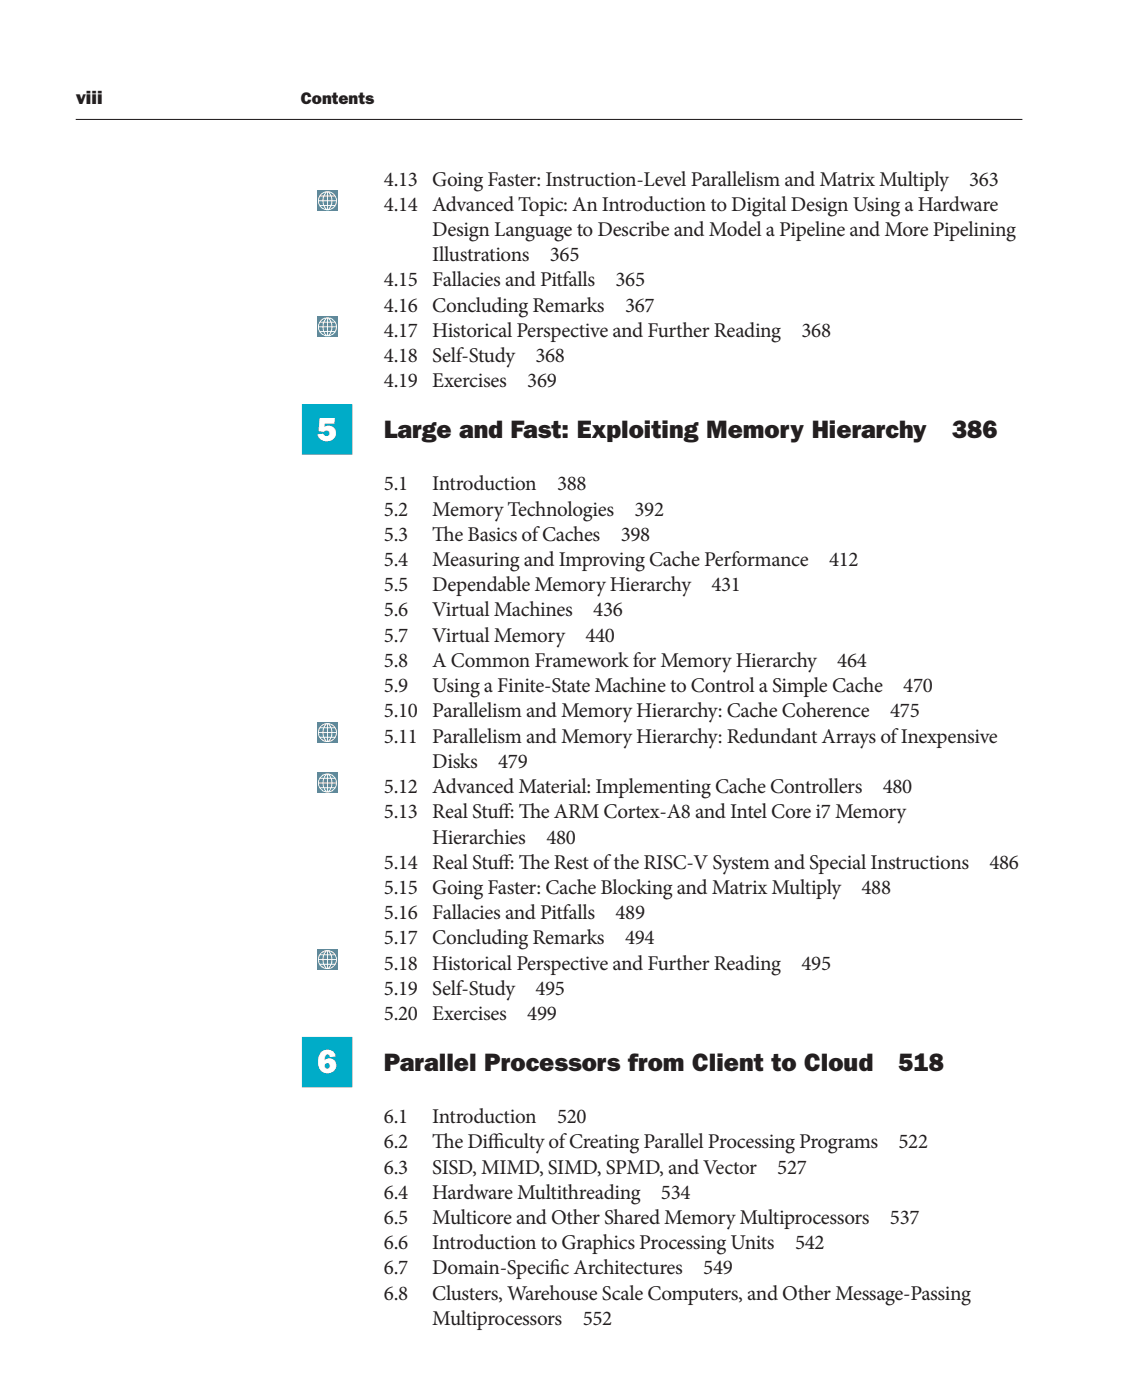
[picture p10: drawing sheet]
<svg xmlns="http://www.w3.org/2000/svg" width="190mm" height="235mm" viewBox="0 0 190 235" stroke-linecap="round" stroke-linejoin="round" font-family="sans-serif">
<defs><g id="words">
<g font-size="5.6" fill="#fff">
<text x="53.2" y="73.9">5</text>
<text x="53.2" y="180.1">6</text>
</g>
<g font-size="4.2" fill="#231f20">
<text x="64.4" y="73.5">Large and Fast: Exploiting Memory Hierarchy</text>
<text x="159.7" y="73.5">386</text>
<text x="64.4" y="179.7">Parallel Processors from Client to Cloud</text>
<text x="150.7" y="179.7">518</text>
</g>
<g font-size="3.5" fill="#231f20">
<text x="64.4" y="31.1">4.13 Going Faster: Instruction-Level Parallelism and Matrix Multiply</text>
<text x="64.4" y="35.4">4.14 Advanced Topic: An Introduction to Digital Design Using a Hardware</text>
<text x="162.5" y="31.1">363</text>
<text x="72.5" y="39.6">Design Language to Describe and Model a Pipeline and More Pipelining</text>
<text x="72.5" y="43.8">Illustrations</text>
<text x="92.2" y="43.8">365</text>
<text x="64.4" y="48.1">4.15 Fallacies and Pitfalls</text>
<text x="64.4" y="52.3">4.16 Concluding Remarks</text>
<text x="103.2" y="48.1">365</text>
<text x="104.8" y="52.3">367</text>
<text x="64.4" y="56.5">4.17 Historical Perspective and Further Reading</text>
<text x="134.4" y="56.5">368</text>
<text x="64.4" y="60.8">4.18 Self-Study</text>
<text x="64.4" y="65">4.19 Exercises</text>
<text x="88.4" y="65">369</text>
<text x="89.8" y="60.8">368</text>
<text x="64.4" y="82.3">5.1</text>
<text x="72.5" y="82.3">Introduction</text>
<text x="93.4" y="82.3">388</text>
<text x="64.4" y="86.5">5.2</text>
<text x="72.5" y="86.5">Memory Technologies</text>
<text x="106.4" y="86.5">392</text>
<text x="64.4" y="90.8">5.3</text>
<text x="64.4" y="95">5.4</text>
<text x="72.5" y="90.8">T</text>
<text x="72.5" y="90.8">he Basics of Caches</text>
<text x="72.5" y="95">Measuring and Improving Cache Performance</text>
<text x="104.1" y="90.8">398</text>
<text x="139" y="95">412</text>
<text x="64.4" y="99.2">5.5</text>
<text x="72.5" y="99.2">Dependable Memory Hierarchy</text>
<text x="119.3" y="99.2">431</text>
<text x="64.4" y="103.5">5.6</text>
<text x="64.4" y="107.7">5.7</text>
<text x="72.5" y="103.5">Virtual Machines</text>
<text x="72.5" y="107.7">Virtual Memory</text>
<text x="98.2" y="107.7">440</text>
<text x="99.5" y="103.5">436</text>
<text x="64.4" y="111.9">5.8</text>
<text x="72.5" y="111.9">A Common Framework for Memory Hierarchy</text>
<text x="140.4" y="111.9">464</text>
<text x="64.4" y="116.2">5.9</text>
<text x="72.5" y="116.2">Using a Finite-State Machine to Control a Simple Cache</text>
<text x="151.5" y="116.2">470</text>
<text x="64.4" y="120.4">5.10 Parallelism and Memory Hierarchy: Cache Coherence</text>
<text x="64.4" y="124.6">5.11 Parallelism and Memory Hierarchy: Redundant Arrays of Inexpensive</text>
<text x="149.3" y="120.4">475</text>
<text x="72.5" y="128.9">Disks</text>
<text x="83.5" y="128.9">479</text>
<text x="64.4" y="133.1">5.12 Advanced Material: Implementing Cache Controllers</text>
<text x="64.4" y="137.3">5.13 Real Stuf he ARM Cortex-A8 and Intel Core i7 Memory</text>
<text x="83.6" y="137.3">f: T</text>
<text x="148" y="133.1">480</text>
<text x="72.5" y="141.6">Hierarchies</text>
<text x="91.6" y="141.6">480</text>
<text x="64.4" y="145.8">5.14 Real Stuf he Rest of the RISC-V System and Special Instructions</text>
<text x="83.6" y="145.8">f: T</text>
<text x="165.9" y="145.8">486</text>
<text x="64.4" y="150">5.15 Going Faster: Cache Blocking and Matrix Multiply</text>
<text x="64.4" y="154.3">5.16 Fallacies and Pitfalls</text>
<text x="103.2" y="154.3">489</text>
<text x="144.5" y="150">488</text>
<text x="64.4" y="158.5">5.17 Concluding Remarks</text>
<text x="104.8" y="158.5">494</text>
<text x="64.4" y="162.7">5.18 Historical Perspective and Further Reading</text>
<text x="64.4" y="167">5.19 Self-Study</text>
<text x="89.8" y="167">495</text>
<text x="134.4" y="162.7">495</text>
<text x="64.4" y="171.2">5.20 Exercises</text>
<text x="88.4" y="171.2">499</text>
<text x="64.4" y="188.5">6.1</text>
<text x="72.5" y="188.5">Introduction</text>
<text x="93.4" y="188.5">520</text>
<text x="64.4" y="192.7">6.2</text>
<text x="64.4" y="196.9">6.3</text>
<text x="72.5" y="192.7">T</text>
<text x="72.5" y="192.7">he Dif</text>
<text x="72.5" y="196.9">SISD, MIMD, SIMD, SPMD, and Vector</text>
<text x="81.8" y="192.7">f</text>
<text x="81.8" y="192.7">iculty of Creating Parallel Processing Programs</text>
<text x="130.4" y="196.9">527</text>
<text x="150.7" y="192.7">522</text>
<text x="64.4" y="201.2">6.4</text>
<text x="72.5" y="201.2">Hardware Multithreading</text>
<text x="110.8" y="201.2">534</text>
<text x="64.4" y="205.4">6.5</text>
<text x="64.4" y="209.6">6.6</text>
<text x="72.5" y="205.4">Multicore and Other Shared Memory Multiprocessors</text>
<text x="72.5" y="209.6">Introduction to Graphics Processing Units</text>
<text x="133.3" y="209.6">542</text>
<text x="149.2" y="205.4">537</text>
<text x="64.4" y="213.9">6.7</text>
<text x="72.5" y="213.9">Domain-Specif</text>
<text x="92.2" y="213.9">ic Architectures</text>
<text x="117.9" y="213.9">549</text>
<text x="64.4" y="218.1">6.8</text>
<text x="72.5" y="218.1">Clusters, Warehouse Scale Computers, and Other Message-Passing</text>
<text x="72.5" y="222.3">Multiprocessors</text>
<text x="97.7" y="222.3">552</text>
</g>
<text font-size="3.2" fill="#231f20" x="12.7" y="17.5">viii</text>
<text font-size="2.8" fill="#231f20" x="50.4" y="17.5">Contents</text>
</g></defs>
<path d="M12.7 20h158.7" fill="none" stroke="#231f20" stroke-width=".18"/>
<path d="M50.6 72.1h8.5M50.6 178.2h8.5" fill="none" stroke="#00acc8" stroke-width="8.5" stroke-linecap="butt"/>
<path d="M53.2 32h3.4v3.4h-3.4z" fill="#4298b9"/>
<path d="M53.3 33.7a1.6 1.6 0 0 1 3.2 0 1.6 1.6 0 0 1-3.2 0zM53.7 33l-.2 .6h.6l.1-.6zM54.4 33l-.2 .6h.6v-.6zM54.8 32.2l-.4 .6h.4zM53.9 32.6l-.1 .2h.5l.3-.5zM55.6 33l.1 .6h.6l-.1-.6zM55 33v.6h.6l-.1-.6zM55 32.2v.6h.4zM55.2 32.3l.4 .5h.5l-.4-.3zM53.5 33.8l.2 .6h.5l-.1-.6zM54.2 33.8l.2 .6h.4v-.6zM54.4 34.6l.4 .5v-.5zM53.8 34.6l.3 .3 .5 .2-.3-.5zM55.7 33.8l-.1 .6h.6l.1-.6zM55 33.8v.6h.5l.1-.6zM55 34.6v.5l.4-.5zM55.6 34.6l-.4 .5 .5-.2 .4-.3z" fill="#fff"/>
<path d="M53.2 53.1h3.4v3.4h-3.4z" fill="#4298b9"/>
<path d="M53.3 54.9a1.6 1.6 0 0 1 3.2 0 1.6 1.6 0 0 1-3.2 0zM53.7 54.1l-.2 .7h.6l.1-.7zM54.4 54.1l-.2 .7h.6v-.7zM54.8 53.4l-.4 .6h.4zM53.9 53.8l-.1 .2h.5l.3-.5zM55.6 54.1l.1 .7h.6l-.1-.7zM55 54.1v.7h.6l-.1-.7zM55 53.4v.6h.4zM55.2 53.5l.4 .5h.5l-.4-.3zM53.5 54.9l.2 .7h.5l-.1-.7zM54.2 54.9l.2 .7h.4v-.7zM54.4 55.7l.4 .6v-.6zM53.8 55.7l.3 .4 .5 .2-.3-.6zM55.7 54.9l-.1 .7h.6l.1-.7zM55 54.9v.7h.5l.1-.7zM55 55.7v.6l.4-.6zM55.6 55.7l-.4 .6 .5-.2 .4-.4z" fill="#fff"/>
<path d="M53.2 121.2h3.4v3.4h-3.4z" fill="#4298b9"/>
<path d="M53.3 122.9a1.6 1.6 0 0 1 3.2 0 1.6 1.6 0 0 1-3.2 0zM53.7 122.2l-.2 .7h.6l.1-.7zM54.4 122.2l-.2 .7h.6v-.7zM54.8 121.5l-.4 .6h.4zM53.9 121.9l-.1 .2h.5l.3-.6zM55.6 122.2l.1 .7h.6l-.1-.7zM55 122.2v.7h.6l-.1-.7zM55 121.5v.6h.4zM55.2 121.5l.4 .6h.5l-.4-.4zM53.5 123l.2 .7h.5l-.1-.7zM54.2 123l.2 .7h.4v-.7zM54.4 123.8l.4 .6v-.6zM53.8 123.8l.3 .3 .5 .2-.3-.5zM55.7 123l-.1 .7h.6l.1-.7zM55 123v.7h.5l.1-.7zM55 123.8v.6l.4-.6zM55.6 123.8l-.4 .5 .5-.2 .4-.3z" fill="#fff"/>
<path d="M53.2 129.7h3.4v3.4h-3.4z" fill="#4298b9"/>
<path d="M53.3 131.4a1.6 1.6 0 0 1 3.2 0 1.6 1.6 0 0 1-3.2 0zM53.7 130.7l-.2 .6h.6l.1-.6zM54.4 130.7l-.2 .6h.6v-.6zM54.8 130l-.4 .5h.4zM53.9 130.4l-.1 .1h.5l.3-.5zM55.6 130.7l.1 .6h.6l-.1-.6zM55 130.7v.6h.6l-.1-.6zM55 130v.5h.4zM55.2 130l.4 .5h.5l-.4-.3zM53.5 131.5l.2 .6h.5l-.1-.6zM54.2 131.5l.2 .6h.4v-.6zM54.4 132.3l.4 .5v-.5zM53.8 132.3l.3 .3 .5 .2-.3-.5zM55.7 131.5l-.1 .6h.6l.1-.6zM55 131.5v.6h.5l.1-.6zM55 132.3v.5l.4-.5zM55.6 132.3l-.4 .5 .5-.2 .4-.3z" fill="#fff"/>
<path d="M53.2 159.3h3.4v3.4h-3.4z" fill="#4298b9"/>
<path d="M53.3 161a1.6 1.6 0 0 1 3.2 0 1.6 1.6 0 0 1-3.2 0zM53.7 160.3l-.2 .7h.6l.1-.7zM54.4 160.3l-.2 .7h.6v-.7zM54.8 159.6l-.4 .6h.4zM53.9 160l-.1 .2h.5l.3-.6zM55.6 160.3l.1 .7h.6l-.1-.7zM55 160.3v.7h.6l-.1-.7zM55 159.6v.6h.4zM55.2 159.6l.4 .6h.5l-.4-.4zM53.5 161.1l.2 .7h.5l-.1-.7zM54.2 161.1l.2 .7h.4v-.7zM54.4 161.9l.4 .6v-.6zM53.8 161.9l.3 .3 .5 .2-.3-.5zM55.7 161.1l-.1 .7h.6l.1-.7zM55 161.1v.7h.5l.1-.7zM55 161.9v.6l.4-.6zM55.6 161.9l-.4 .5 .5-.2 .4-.3z" fill="#fff"/>
<use href="#words"/>
</svg>
